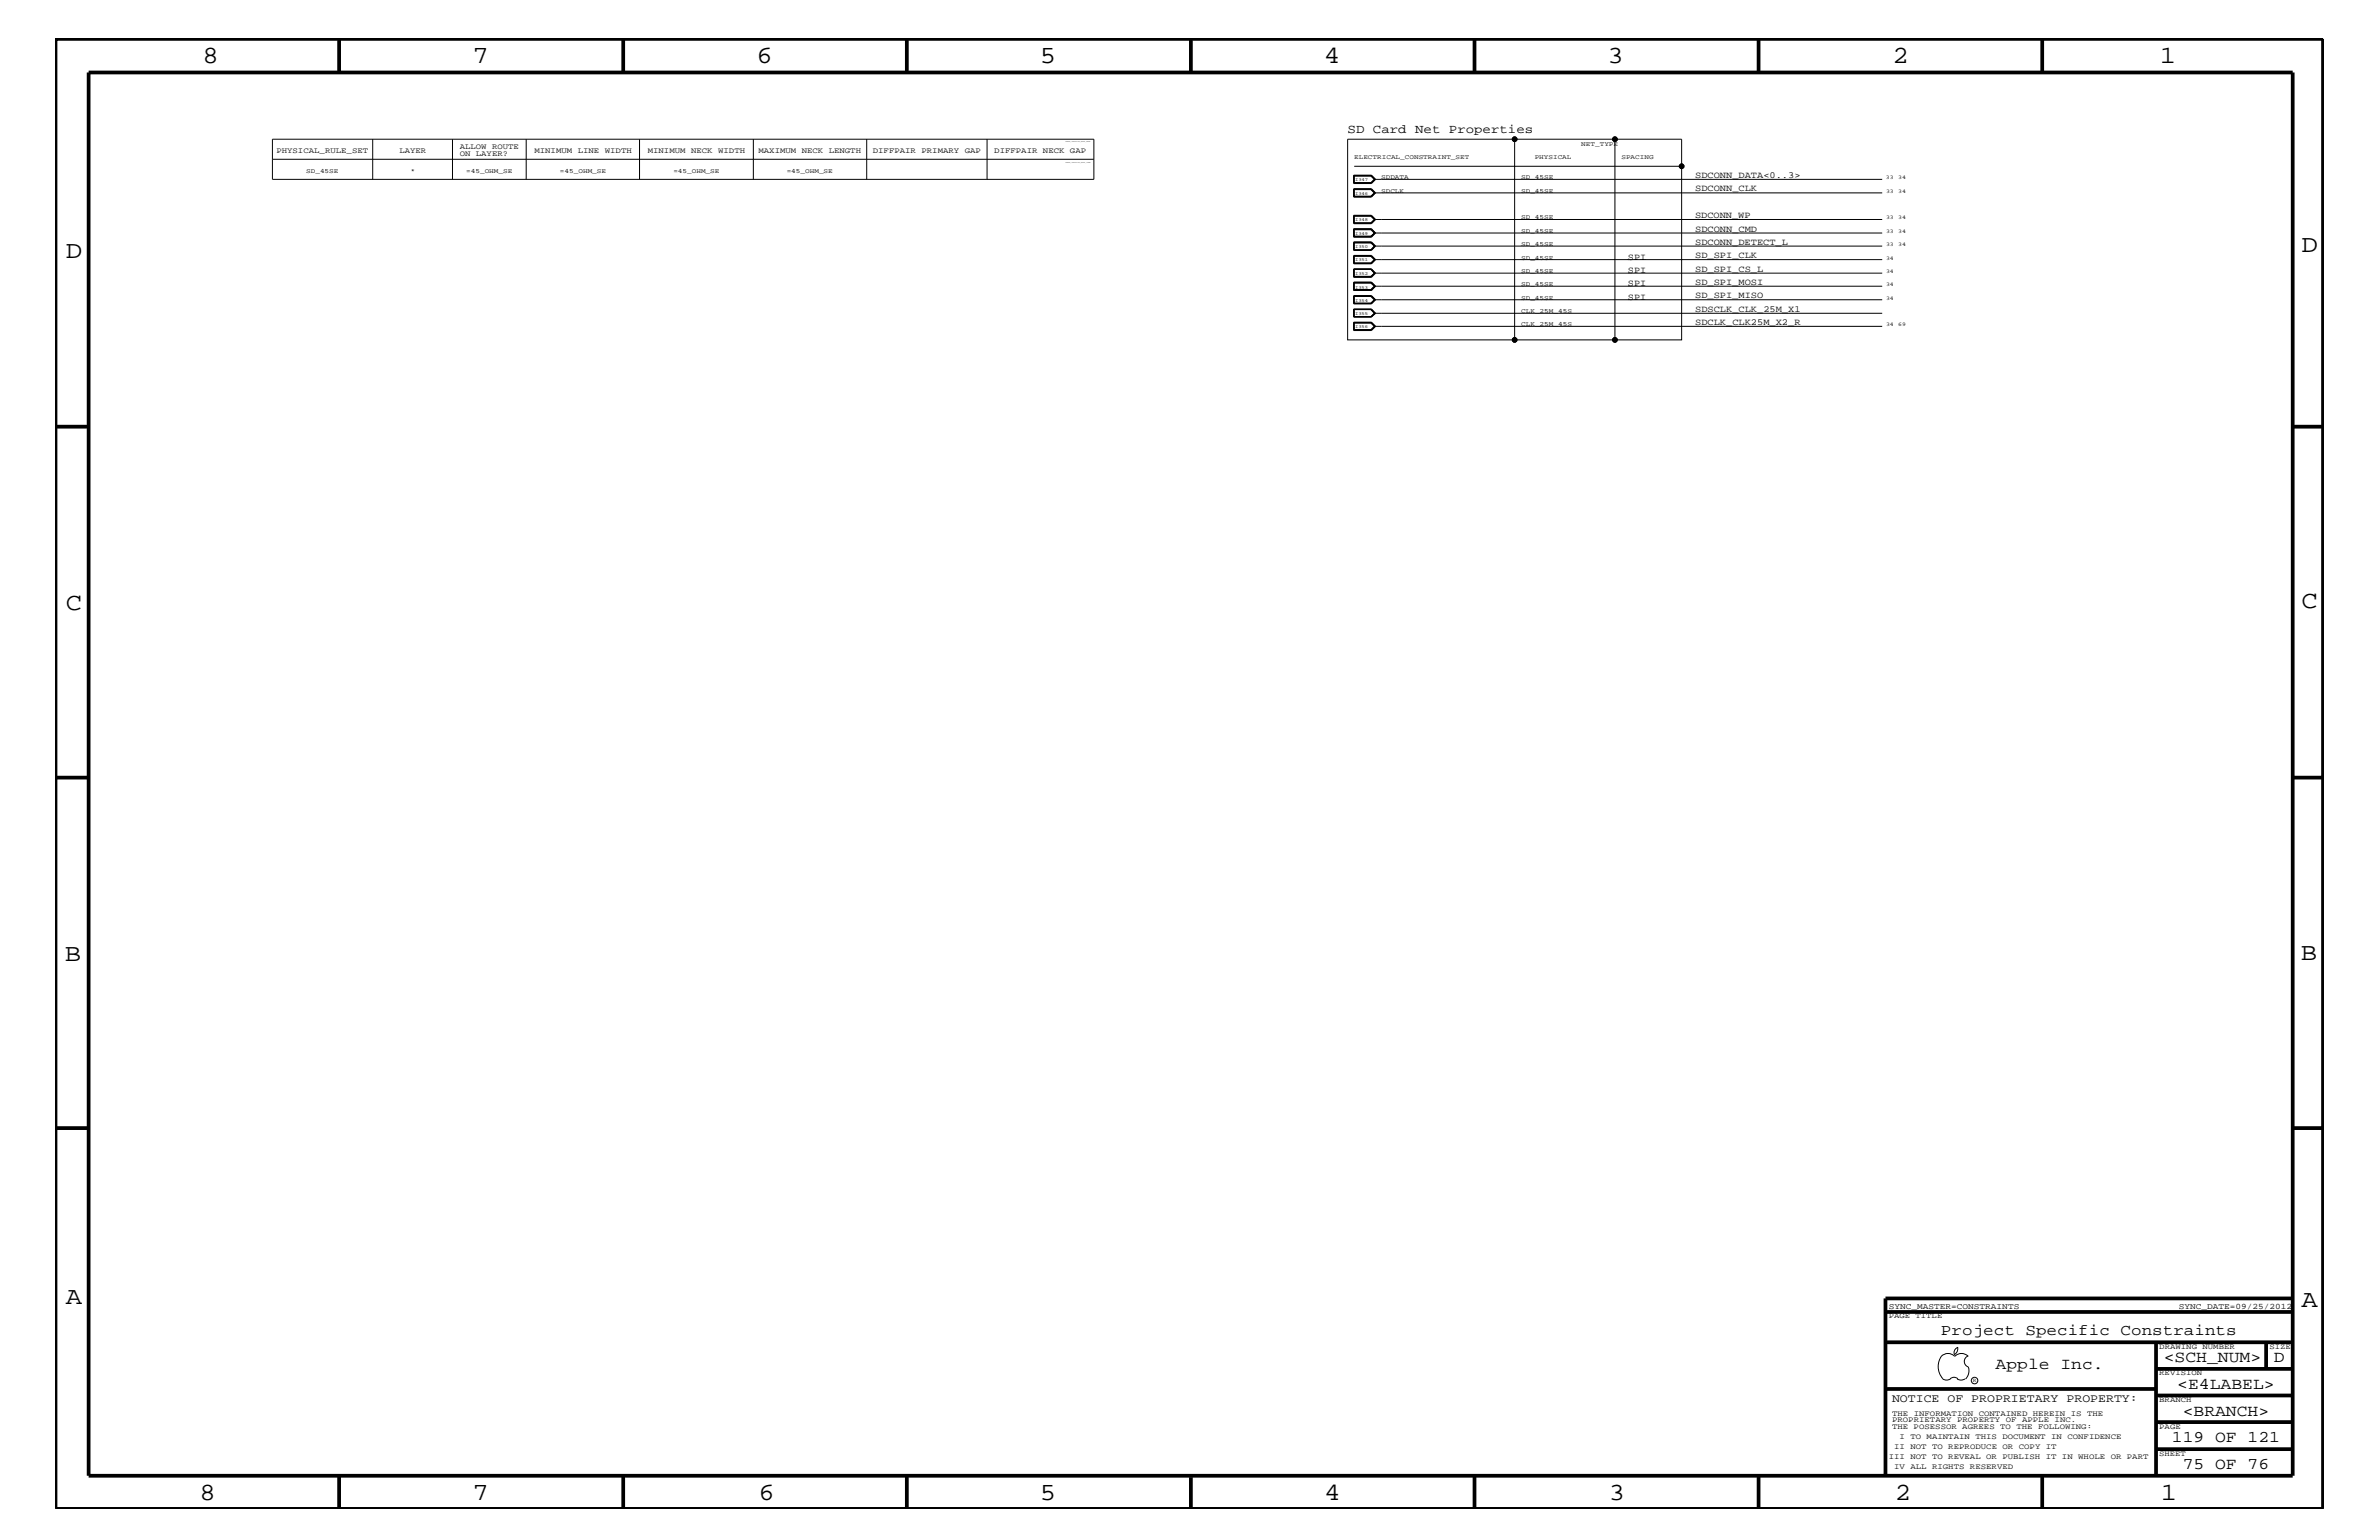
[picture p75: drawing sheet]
<svg xmlns="http://www.w3.org/2000/svg" width="432mm" height="279mm" viewBox="0 0 432 279" stroke-linecap="round" stroke-linejoin="round" font-family="sans-serif">
<defs><g id="words">
<g font-size="4.5">
<text x="36.7" y="11.5">8</text>
<text x="85.8" y="11.5">7</text>
<text x="137.3" y="11.5">6</text>
<text x="188.7" y="11.5">5</text>
<text x="240.3" y="11.5">4</text>
<text x="291.8" y="11.5">3</text>
<text x="343.5" y="11.5">2</text>
<text x="392" y="11.5">1</text>
<text x="11.9" y="46.8">D</text>
<text x="417.7" y="45.7">D</text>
<text x="11.9" y="110.6">C</text>
<text x="417.8" y="110.3">C</text>
<text x="11.8" y="174.3">B</text>
<text x="417.6" y="174.2">B</text>
<text x="11.9" y="236.7">A</text>
<text x="417.8" y="237.1">A</text>
<text x="36.2" y="272.1">8</text>
<text x="85.8" y="272.1">7</text>
<text x="137.7" y="272.1">6</text>
<text x="188.7" y="272.1">5</text>
<text x="240.4" y="272.1">4</text>
<text x="292" y="272.1">3</text>
<text x="343.9" y="272.1">2</text>
<text x="392.2" y="272.1">1</text>
</g>
<g font-size="3">
<text x="362.2" y="248.4">Apple Inc.</text>
<text x="392.7" y="247.1">&lt;SCH_NUM&gt;</text>
<text x="395.2" y="252">&lt;E4LABEL&gt;</text>
<text x="412.7" y="247.1">D</text>
<text x="396.2" y="256.8">&lt;BRANCH&gt;</text>
<text x="394.2" y="261.6">119 OF 121</text>
<text x="396.2" y="266.6">75 OF 76</text>
</g>
<text font-size="2.9" x="352.3" y="242.3">Project Specific Constraints</text>
<text font-size="2.3" x="244.6" y="24.1">SD Card Net Properties</text>
<text font-size="2.1" x="343.4" y="254.4">NOTICE OF PROPRIETARY PROPERTY:</text>
<g font-size="1.7">
<text x="307.7" y="32.3">SDCONN_DATA&lt;0..3&gt;</text>
<text x="307.7" y="34.7">SDCONN_CLK</text>
<text x="307.7" y="39.6">SDCONN_WP</text>
<text x="295.5" y="47.1">SPI</text>
<text x="307.7" y="42">SDCONN_CMD</text>
<text x="307.7" y="46.8">SD_SPI_CLK</text>
<text x="307.7" y="44.4">SDCONN_DETECT_L</text>
<text x="295.5" y="49.6">SPI</text>
<text x="295.5" y="51.9">SPI</text>
<text x="307.7" y="49.3">SD_SPI_CS_L</text>
<text x="307.7" y="51.7">SD_SPI_MOSI</text>
<text x="295.5" y="54.4">SPI</text>
<text x="307.7" y="56.6">SDSCLK_CLK_25M_X1</text>
<text x="307.7" y="59">SDCLK_CLK25M_X2_R</text>
<text x="307.7" y="54.1">SD_SPI_MISO</text>
</g>
<g font-size="1.5">
<text x="342.8" y="237.4">SYNC_MASTER=CONSTRAINTS</text>
<text x="395.5" y="237.4">SYNC_DATE=09/25/2012</text>
</g>
<g font-size="1.4">
<text x="50.2" y="27.7">PHYSICAL_RULE_SET</text>
<text x="72.5" y="27.7">LAYER</text>
<text x="83.4" y="27.1">ALLOW ROUTE</text>
<text x="83.4" y="28.3">ON LAYER?</text>
<text x="97" y="27.7">MINIMUM LINE WIDTH</text>
<text x="117.6" y="27.7">MINIMUM NECK WIDTH</text>
<text x="137.7" y="27.7">MAXIMUM NECK LENGTH</text>
<text x="158.4" y="27.7">DIFFPAIR PRIMARY GAP</text>
<text x="180.5" y="27.7">DIFFPAIR NECK GAP</text>
<text x="342.8" y="239.2">PAGE TITLE</text>
<text x="391.9" y="244.7">DRAWING NUMBER</text>
<text x="411.9" y="244.7">SIZE</text>
<text x="391.9" y="249.5">REVISION</text>
<text x="343.4" y="256.8">THE INFORMATION CONTAINED HEREIN IS THE</text>
<text x="391.9" y="254.4">BRANCH</text>
<text x="343.4" y="259.3">THE POSESSOR AGREES TO THE FOLLOWING:</text>
<text x="343.4" y="258">PROPRIETARY PROPERTY OF APPLE INC.</text>
<text x="343.8" y="262.9">II NOT TO REPRODUCE OR COPY IT</text>
<text x="344.8" y="261.1">I TO MAINTAIN THIS DOCUMENT IN CONFIDENCE</text>
<text x="391.9" y="259.3">PAGE</text>
<text x="342.8" y="264.7">III NOT TO REVEAL OR PUBLISH IT IN WHOLE OR PART</text>
<text x="343.8" y="266.6">IV ALL RIGHTS RESERVED</text>
<text x="391.9" y="264.1">SHEET</text>
</g>
<g font-size="1.2">
<text x="245.8" y="28.9">ELECTRICAL_CONSTRAINT_SET</text>
<text x="278.6" y="28.9">PHYSICAL</text>
<text x="287" y="26.5">NET_TYPE</text>
<text x="294.3" y="28.9">SPACING</text>
<text x="55.6" y="31.4">SD_45SE</text>
<text x="74.5" y="31.4">*</text>
<text x="84.6" y="31.4">=45_OHM_SE</text>
<text x="101.6" y="31.4">=45_OHM_SE</text>
<text x="122.2" y="31.4">=45_OHM_SE</text>
<text x="142.8" y="31.4">=45_OHM_SE</text>
<text x="250.7" y="35">SDCLK</text>
<text x="250.7" y="32.5">SDDATA</text>
<text x="276.1" y="32.5">SD_45SE</text>
<text x="276.1" y="35">SD_45SE</text>
<text x="276.1" y="39.8">SD_45SE</text>
<text x="276.1" y="42.3">SD_45SE</text>
<text x="276.1" y="44.6">SD_45SE</text>
<text x="276.1" y="47.1">SD_45SE</text>
<text x="276.1" y="49.6">SD_45SE</text>
<text x="276.1" y="51.9">SD_45SE</text>
<text x="276.1" y="56.8">CLK_25M_45S</text>
<text x="276.1" y="59.2">CLK_25M_45S</text>
<text x="276.1" y="54.4">SD_45SE</text>
</g>
<g font-size="1">
<text x="342.3" y="32.5">33</text>
<text x="342.3" y="35">33</text>
<text x="344.5" y="32.5">34</text>
<text x="344.5" y="35">34</text>
<text x="342.3" y="39.8">33</text>
<text x="344.5" y="39.8">34</text>
<text x="342.3" y="42.3">33</text>
<text x="342.3" y="44.6">33</text>
<text x="342.3" y="47.1">34</text>
<text x="344.5" y="42.3">34</text>
<text x="344.5" y="44.6">34</text>
<text x="342.3" y="49.6">34</text>
<text x="342.3" y="51.9">34</text>
<text x="342.3" y="54.4">34</text>
<text x="342.3" y="59.2">34</text>
<text x="344.5" y="59.2">69</text>
<text x="358.1" y="250.7">R</text>
</g>
<g font-size=".8">
<text x="246" y="35.3">I346</text>
<text x="246" y="32.9">I347</text>
<text x="246" y="40.2">I348</text>
<text x="246" y="42.6">I349</text>
<text x="246" y="45.1">I350</text>
<text x="246" y="47.4">I351</text>
<text x="246" y="49.9">I352</text>
<text x="246" y="52.4">I353</text>
<text x="246" y="54.7">I354</text>
<text x="246" y="57.2">I355</text>
<text x="246" y="59.5">I356</text>
</g>
<g font-size=".3">
<text x="193.4" y="25.9">TABLE_PHYSICAL_RULE_HEAD</text>
<text x="193.4" y="29.5">TABLE_PHYSICAL_RULE_ITEM</text>
</g>
</g></defs>
<g fill="none" stroke="#000" stroke-width=".18">
<path d="M49.4 25.3h149.1v7.2h-149.1zM49.4 28.9h149.1M67.6 25.3v7.2M82.1 25.3v7.2M95.5 25.3v7.2M116.1 25.3v7.2M136.7 25.3v7.2M157.3 25.3v7.2M179.2 25.3v7.2M245.7 31.8h3.2l.8 .7-.8 .8h-3.2zM245.7 39.1h3.2l.8 .7-.8 .8h-3.2zM245.7 34.2h3.2l.8 .8-.8 .8h-3.2z"/>
<path d="M245.7 34.3h3.2l.7 .7-.7 .7h-3.2M245.7 31.9h3.2l.7 .6-.7 .7h-3.2M245.7 39.1h3.2l.7 .7-.7 .7h-3.2M245.8 30.2h59.4M245.8 31.9v1.3M245.8 34.3v1.4M245.8 39.1v1.4M245.8 34.4h3l.6 .6M245.8 31.9h3l.6 .6M245.8 39.2h3l.6 .6M248.8 34.3l.7 .7-.7 .7M248.8 31.9l.7 .6-.7 .7"/>
<path d="M248.8 39.1l.7 .7-.7 .7M249.4 35h92.2M249.4 32.5h92.2M249.4 39.8h92.2M249.4 35l-.6 .6h-3M249.4 32.5l-.6 .6h-3M249.4 39.8l-.6 .6h-3M274.9 25.3h18.2M305.2 30.2v31.5h-12.1M305.2 30.2v-4.9h-12.1v36.4h-48.5v-36.4h30.3v36.4M245.7 41.5h3.2l.8 .8-.8 .7h-3.2zM245.7 43.9h3.2l.8 .7-.8 .8h-3.2z"/>
<path d="M245.7 46.3h3.2l.8 .8-.8 .8h-3.2zM245.7 48.8h3.2l.8 .8-.8 .7h-3.2zM245.7 51.2h3.2l.8 .7-.8 .8h-3.2zM245.7 53.6h3.2l.8 .8-.8 .7h-3.2zM245.7 58.4h3.2l.8 .8-.8 .8h-3.2zM245.7 44h3.2l.7 .6-.7 .8M245.7 46.4h3.2l.7 .7-.7 .7h-3.2M245.7 51.3h3.2l.7 .6-.7 .8M245.7 53.7h3.2l.7 .7-.7 .7h-3.2M245.7 58.5h3.2l.7 .7-.7 .7h-3.2M245.8 41.6h3l.7 .7-.7 .6h-3zM245.8 46.4v1.4"/>
<path d="M245.8 51.3h3l.7 .6-.7 .7h-3zM245.8 53.7v1.4M245.8 58.5v1.4M245.8 41.7h3l.6 .6M245.8 46.5h3l.6 .6M245.8 53.8h3l.6 .6M245.8 58.6h3l.6 .6M248.8 44.1l.7 .5-.7 .7M248.8 46.4l.7 .7-.7 .7M248.8 48.9l.7 .7-.7 .6M248.8 53.7l.7 .7-.7 .7M248.8 56.2l.7 .6-.7 .6"/>
<path d="M248.8 58.5l.7 .7-.7 .7M248.8 44.1l.6 .5M248.8 48.9l.6 .7M248.8 51.3l.6 .6M248.8 56.2l.6 .6M248.8 44.1h-3v1.2h3M248.8 48.9h-3v1.3h3M248.8 56.2h-3v1.2h3M248.9 56.1l.8 .7-.8 .7M248.9 41.5l.7 .8-.7 .7h-3.2M248.9 48.8l.7 .8-.7 .6h-3.2M248.9 56.1l.7 .7-.7 .7"/>
<path d="M248.9 56.1h-3.2v1.4h3.2M249.4 42.3h92.2M249.4 44.6h92.2M249.4 47.1h92.2M249.4 49.6h92.2M249.4 51.9h92.2M249.4 54.4h92.2M249.4 56.8h92.2M249.4 59.2h92.2M249.4 42.3l-.6 .6M249.4 44.6l-.6 .7M249.4 47.1l-.6 .6h-3"/>
<path d="M249.4 49.6l-.6 .6M249.4 51.9l-.6 .6h-3M249.4 54.4l-.6 .6h-3M249.4 56.8l-.6 .6M249.4 59.2l-.6 .6h-3M352.3 246.1a1.72 1.72 0 0 1 2.5 0 1.69 1.69 0 0 1 2.4 0M352.4 246a3.2 3.2 0 0 0 .4 4.3l.8 .1 .4-.2M354 250.2l.7-.3 .7 .3M355.2 250.2l.7 .2 .7-.2M355.3 244.4v.3a1.18 1.18 0 0 1-.6 1.1M355.4 244.4a.99 .99 0 0 0-.6 1.4M357.2 246a1.04 1.04 0 0 0-.7 1 1.04 1.04 0 0 0 .7 1"/>
<path d="M357.3 248l.1 .7a2.11 2.11 0 0 1-.6 1.5"/>
<circle cx="274.9" cy="25.3" r=".42"/>
<circle cx="293.1" cy="25.3" r=".42"/>
<circle cx="305.2" cy="30.2" r=".42"/>
<circle cx="274.9" cy="61.7" r=".42"/>
<circle cx="293.1" cy="61.7" r=".42"/>
<circle cx="358.4" cy="250.5" r=".59"/>
</g>
<g fill="none" stroke="#000" stroke-width=".68" stroke-linecap="butt">
<path d="M10.1 7.1h411.5v266.7h-411.5zM16.1 13.2h400v254.5h-400zM61.6 7.1v6.1M113.1 7.1v6.1M164.6 7.1v6.1M216.2 7.1v6.1M267.6 7.1v6.1M319.2 7.1v6.1M370.7 7.1v6.1M10.1 77.4h6M416.1 77.4h5.5M10.1 141.1h6"/>
<path d="M416.1 141.1h5.5M10.1 204.7h6M416.1 204.7h5.5M342.2 238h73.9M416.1 235.6h-73.9v32.1M342.2 243.5h73.9M342.2 252h49.1M391.3 258h24.8M391.3 253.2h24.8M391.3 248.4h24.8M391.3 243.5v24.2M411.3 243.5v4.9"/>
<path d="M61.6 267.7v6.1M113.1 267.7v6.1M164.6 267.7v6.1M216.2 268v5.8M267.6 267.7v6.1M319.2 267.7v6.1M370.7 267.7v6.1M391.3 262.9h24.8"/>
</g>
<g fill="#000">
<circle cx="274.9" cy="25.3" r=".42"/>
<circle cx="293.1" cy="25.3" r=".42"/>
<circle cx="305.2" cy="30.2" r=".42"/>
<circle cx="274.9" cy="61.7" r=".42"/>
<circle cx="293.1" cy="61.7" r=".42"/>
</g>
<use href="#words"/>
</svg>
